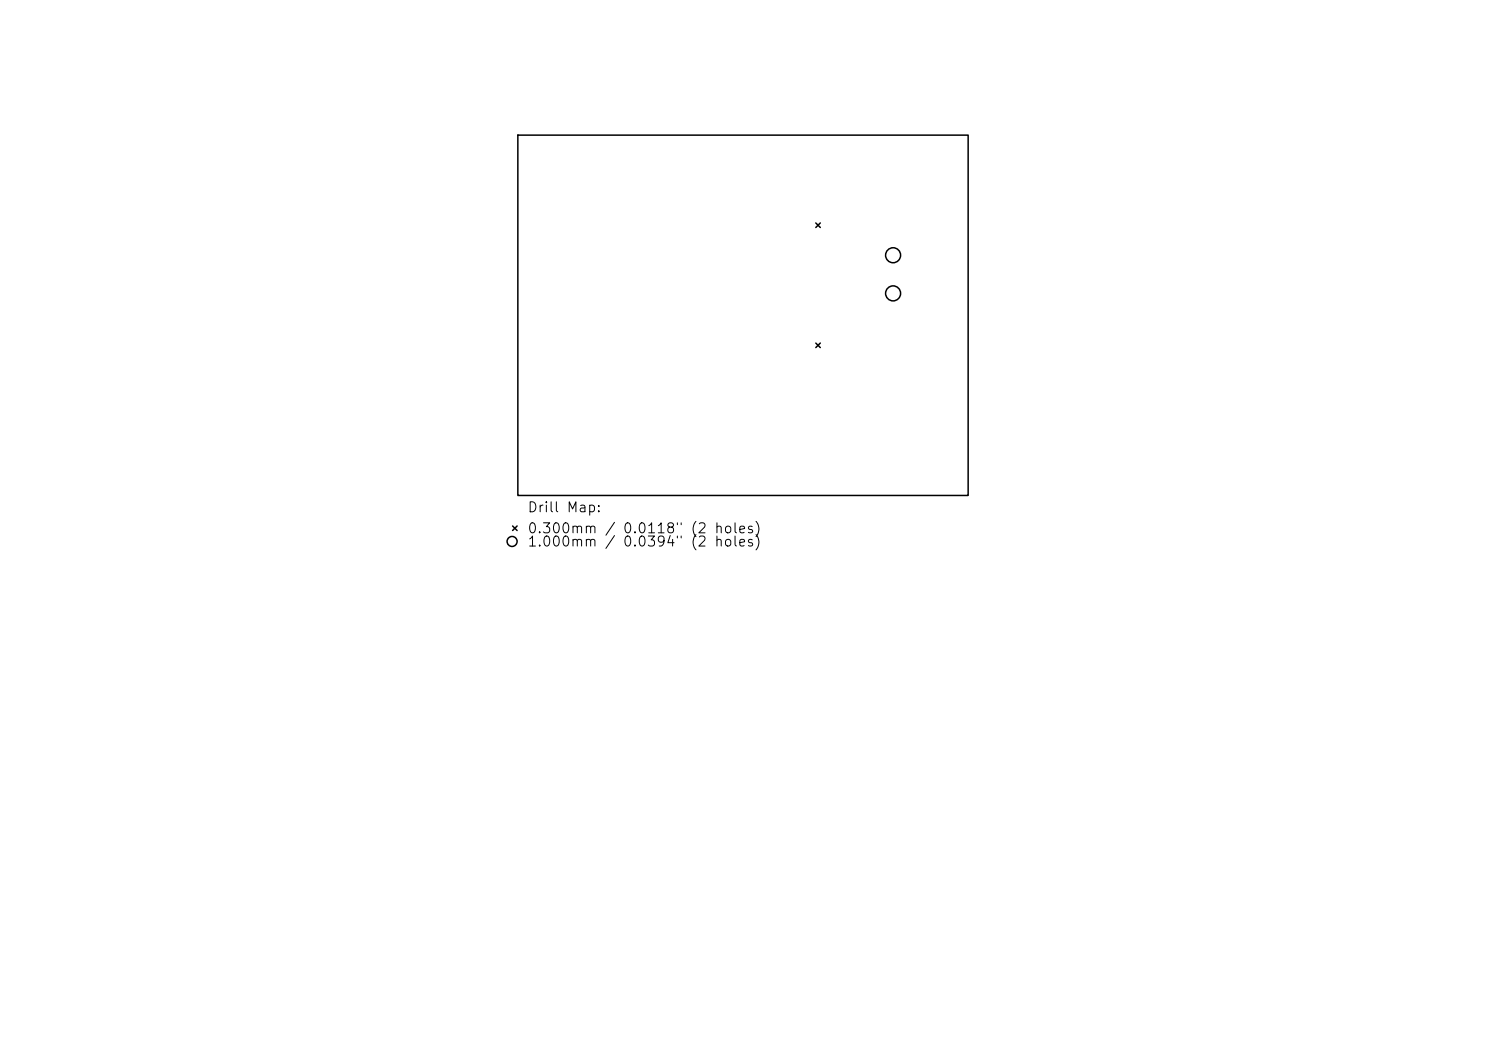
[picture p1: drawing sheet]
<svg xmlns="http://www.w3.org/2000/svg" width="297mm" height="210mm" viewBox="0 0 297 210" stroke-linecap="round" stroke-linejoin="round" font-family="sans-serif">
<defs><g id="words">
<g font-size="2">
<text x="105.3" y="102.9">Drill Map:</text>
<text x="105.3" y="107.1">0.300mm / 0.0118&quot; (2 holes)</text>
<text x="105.3" y="109.7">1.000mm</text>
<text x="124.3" y="109.7">0.0394&quot;</text>
</g>
</g></defs>
<g fill="none" stroke="#000" stroke-width=".3">
<path d="M103.5 27h90v72h-90zM163.1 44.6l.9 .9M164 44.6l-.9 .9M163.1 68.6l.9 .9M164 68.6l-.9 .9M102.5 105.1l.9 .9M103.4 105.1l-.9 .9"/>
<circle cx="178.5" cy="58.6" r="1.5"/>
<circle cx="178.5" cy="51" r="1.5"/>
<circle cx="102.4" cy="108.2" r="1"/>
</g>
<use href="#words"/>
</svg>
